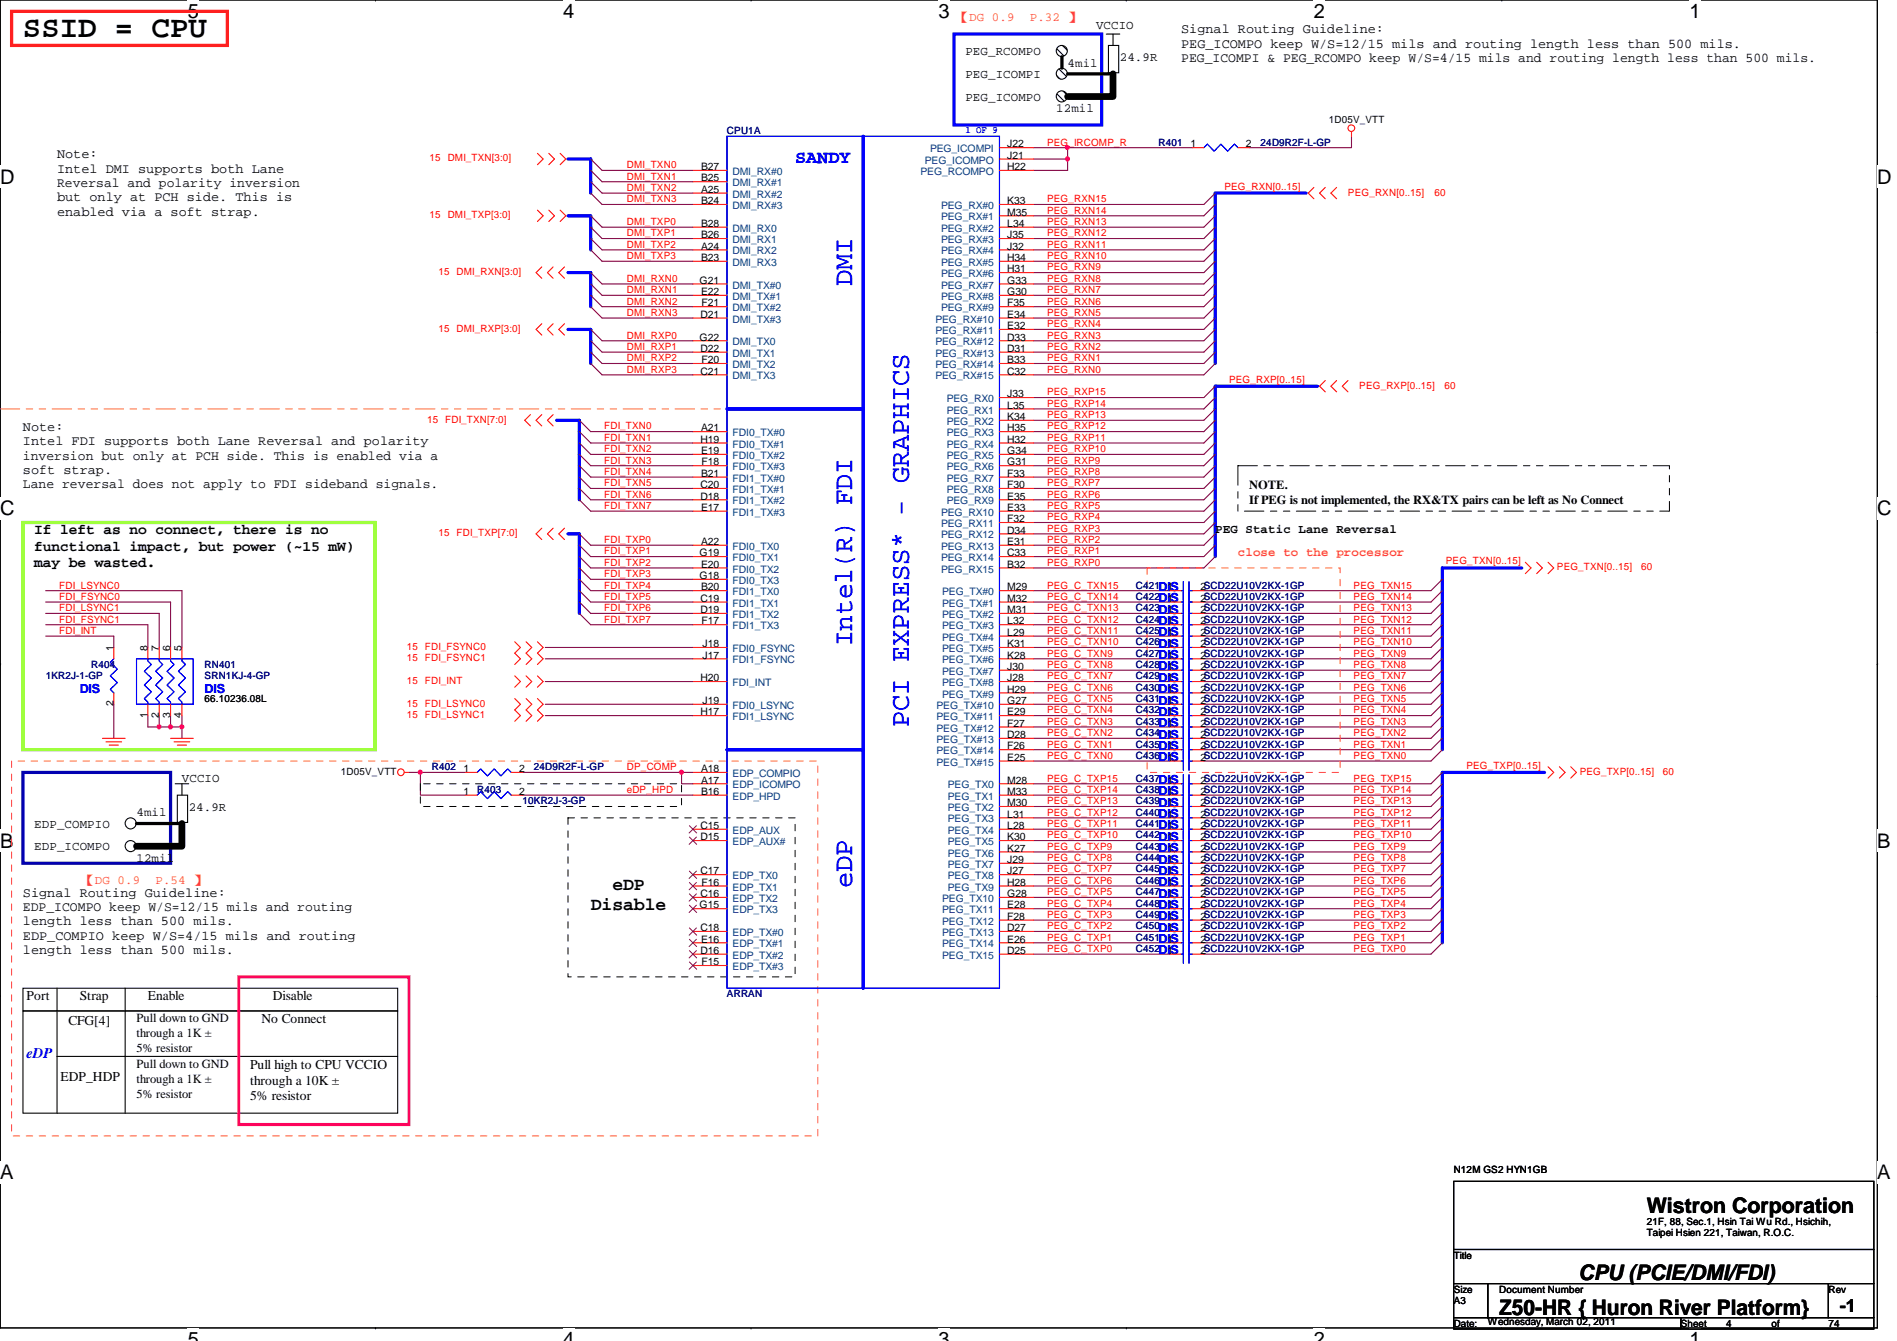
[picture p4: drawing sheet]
<svg xmlns="http://www.w3.org/2000/svg" width="297mm" height="210mm" viewBox="0 0 297 210" stroke-linecap="round" stroke-linejoin="round" font-family="sans-serif">
<defs><g id="words">
<text font-size="4.8" x="3.6" y="5.8">SSID = CPU</text>
<g font-size="4.2" fill="#00f">
<text x="133.4" y="44.8" transform="rotate(-90 133.4 44.8)">DMI</text>
<text x="133.4" y="101.2" transform="rotate(-90 133.4 101.2)">Intel(R) FDI</text>
<text x="142.3" y="113.8" transform="rotate(-90 142.3 113.8)">PCI EXPRESS* - GRAPHICS</text>
<text x="133.4" y="139" transform="rotate(-90 133.4 139)">eDP</text>
</g>
<g font-size="3.3">
<text x="257.8" y="189.8">Wistron Corporation</text>
<text x="247.2" y="200.4">CPU (PCIE/DMI/FDI)</text>
<text x="234.7" y="205.8">Z50-HR { Huron River Platform}</text>
</g>
<g font-size="3.1">
<text x="29.4" y="2.8">5</text>
<text x="88.2" y="2.8">4</text>
<text x="147" y="2.8">3</text>
<text x="205.7" y="2.8">2</text>
<text x="264.5" y="2.8">1</text>
<text x="0" y="28.7">D</text>
<text x="294" y="28.7">D</text>
<text x="0" y="80.7">C</text>
<text x="294" y="80.7">C</text>
<text x="0" y="132.7">B</text>
<text x="294" y="132.7">B</text>
<text x="0" y="184.6">A</text>
<text x="294" y="184.6">A</text>
<text x="29.4" y="210.7">5</text>
<text x="88.2" y="210.7">4</text>
<text x="147" y="210.7">3</text>
<text x="205.7" y="210.7">2</text>
<text x="264.5" y="210.7">1</text>
</g>
<text font-size="2.8" fill="#00f" x="124.5" y="25.5">SANDY</text>
<g font-size="2.8">
<text x="92.5" y="142.5">Disable</text>
<text x="95.9" y="139.3">eDP</text>
<text x="288.1" y="205.3">-1</text>
</g>
<g font-size="2.3">
<text x="5.4" y="83.7">If left as no connect, there is no</text>
<text x="5.4" y="86.2">functional impact, but power (~15 mW)</text>
<text x="5.4" y="88.7">may be wasted.</text>
</g>
<text font-size="2.3" fill="#00f" x="4.1" y="165.7">eDP</text>
<g font-size="2.1">
<text x="185" y="5.2">Signal Routing Guideline:</text>
<text x="185" y="7.5">PEG_ICOMPO keep W/S=12/15 mils and routing length less than 500 mils.</text>
<text x="185" y="9.7">PEG_ICOMPI &amp; PEG_RCOMPO keep W/S=4/15 mils and routing length less than 500 mils.</text>
<text x="8.9" y="24.8">Note:</text>
<text x="8.9" y="27">Intel DMI supports both Lane</text>
<text x="8.9" y="29.3">Reversal and polarity inversion</text>
<text x="8.9" y="31.5">but only at PCH side. This is</text>
<text x="8.9" y="33.7">enabled via a soft strap.</text>
<text x="3.6" y="71.9">inversion but only at PCH side. This is enabled via a</text>
<text x="3.6" y="67.4">Note:</text>
<text x="3.6" y="69.7">Intel FDI supports both Lane Reversal and polarity</text>
<text x="3.6" y="74.2">soft strap.</text>
<text x="3.6" y="76.4">Lane reversal does not apply to FDI sideband signals.</text>
<text x="3.6" y="140.3">Signal Routing Guideline:</text>
<text x="3.6" y="142.6">EDP_ICOMPO keep W/S=12/15 mils and routing</text>
<text x="3.6" y="144.8">length less than 500 mils.</text>
<text x="3.6" y="147.1">EDP_COMPIO keep W/S=4/15 mils and routing</text>
<text x="3.6" y="149.3">length less than 500 mils.</text>
<text x="4.1" y="156.6">Port</text>
<text x="10.7" y="160.5">CFG[4]</text>
<text x="12.5" y="156.6">Strap</text>
<text x="23.2" y="156.6">Enable</text>
<text x="40.9" y="160.1">No Connect</text>
<text x="42.7" y="156.6">Disable</text>
<text x="39.2" y="167.3">Pull high to CPU VCCIO</text>
<text x="9.5" y="169.2">EDP_HDP</text>
<text x="39.2" y="169.8">through a 10K ±</text>
<text x="39.2" y="172.3">5% resistor</text>
</g>
<g font-size="1.9" fill="#ff8000">
<text x="149.4" y="3.3">【DG 0.9</text>
<text x="161.2" y="3.3">P.32 】</text>
<text x="193.8" y="87">close to the processor</text>
<text x="12.5" y="138.4">【DG 0.9</text>
<text x="24.3" y="138.4">P.54 】</text>
</g>
<g font-size="1.9">
<text x="171.6" y="4.5">VCCIO</text>
<text x="151.2" y="8.6">PEG_RCOMPO</text>
<text x="167.2" y="10.4">4mil</text>
<text x="175.3" y="9.5">24.9R</text>
<text x="151.2" y="12.2">PEG_ICOMPI</text>
<text x="151.2" y="15.7">PEG_ICOMPO</text>
<text x="165.4" y="17.5">12mil</text>
<text x="195.6" y="76.5">NOTE.</text>
<text x="190.3" y="83.4">PEG Static Lane Reversal</text>
<text x="195.6" y="78.8">If PEG is not implemented, the RX&amp;TX pairs can be left as No Connect</text>
<text x="28.5" y="122.4">VCCIO</text>
<text x="5.4" y="129.5">EDP_COMPIO</text>
<text x="21.4" y="127.8">4mil</text>
<text x="29.5" y="126.9">24.9R</text>
<text x="5.4" y="133.1">EDP_ICOMPO</text>
<text x="21.4" y="134.9">12mil</text>
<text x="21.4" y="160">Pull down to GND</text>
<text x="21.4" y="162.3">through a 1K ±</text>
<text x="21.4" y="164.7">5% resistor</text>
<text x="21.4" y="167.1">Pull down to GND</text>
<text x="21.4" y="169.5">through a 1K ±</text>
<text x="21.4" y="171.8">5% resistor</text>
</g>
<g font-size="1.9" fill="#00f">
<text x="181.4" y="92.5">DIS</text>
<text x="181.4" y="94.3">DIS</text>
<text x="181.4" y="96.1">DIS</text>
<text x="181.4" y="97.8">DIS</text>
<text x="181.4" y="99.6">DIS</text>
<text x="181.4" y="101.4">DIS</text>
<text x="181.4" y="104.9">DIS</text>
<text x="181.4" y="106.7">DIS</text>
<text x="181.4" y="103.2">DIS</text>
<text x="12.5" y="108.5">DIS</text>
<text x="32" y="108.5">DIS</text>
<text x="181.4" y="112.1">DIS</text>
<text x="181.4" y="110.3">DIS</text>
<text x="181.4" y="113.8">DIS</text>
<text x="181.4" y="108.5">DIS</text>
<text x="181.4" y="119.2">DIS</text>
<text x="181.4" y="117.4">DIS</text>
<text x="181.4" y="115.6">DIS</text>
<text x="181.4" y="122.7">DIS</text>
<text x="181.4" y="124.5">DIS</text>
<text x="181.4" y="126.3">DIS</text>
<text x="181.4" y="128.1">DIS</text>
<text x="181.4" y="131.6">DIS</text>
<text x="181.4" y="129.8">DIS</text>
<text x="181.4" y="136.9">DIS</text>
<text x="181.4" y="135.2">DIS</text>
<text x="181.4" y="133.4">DIS</text>
<text x="181.4" y="142.3">DIS</text>
<text x="181.4" y="138.7">DIS</text>
<text x="181.4" y="140.5">DIS</text>
<text x="181.4" y="144.1">DIS</text>
<text x="181.4" y="147.6">DIS</text>
<text x="181.4" y="145.8">DIS</text>
<text x="181.4" y="149.4">DIS</text>
</g>
<g font-size="1.6" fill="#000080">
<text x="113.8" y="21">CPU1A</text>
<text x="181.4" y="22.8">R401</text>
<text x="197.4" y="22.8">24D9R2F-L-GP</text>
<text x="177.8" y="95.7">C423</text>
<text x="177.8" y="92.1">C421</text>
<text x="177.8" y="93.9">C422</text>
<text x="177.8" y="97.5">C424</text>
<text x="177.8" y="99.2">C425</text>
<text x="177.8" y="101">C426</text>
<text x="7.2" y="106.3">1KR2J-1-GP</text>
<text x="14.3" y="104.6">R404</text>
<text x="32" y="104.6">RN401</text>
<text x="32" y="106.3">SRN1KJ-4-GP</text>
<text x="177.8" y="104.6">C428</text>
<text x="177.8" y="106.3">C429</text>
<text x="177.8" y="102.8">C427</text>
<text x="177.8" y="111.7">C432</text>
<text x="177.8" y="109.9">C431</text>
<text x="177.8" y="113.5">C433</text>
<text x="177.8" y="108.1">C430</text>
<text x="177.8" y="118.8">C436</text>
<text x="177.8" y="117">C435</text>
<text x="177.8" y="115.2">C434</text>
<text x="67.6" y="120.6">R402</text>
<text x="74.7" y="124.1">R403</text>
<text x="81.8" y="125.9">10KR2J-3-GP</text>
<text x="83.6" y="120.6">24D9R2F-L-GP</text>
<text x="177.8" y="125.9">C439</text>
<text x="177.8" y="122.3">C437</text>
<text x="177.8" y="124.1">C438</text>
<text x="177.8" y="127.7">C440</text>
<text x="177.8" y="131.2">C442</text>
<text x="177.8" y="129.5">C441</text>
<text x="177.8" y="136.6">C445</text>
<text x="177.8" y="134.8">C444</text>
<text x="177.8" y="133">C443</text>
<text x="177.8" y="143.7">C449</text>
<text x="177.8" y="141.9">C448</text>
<text x="177.8" y="138.3">C446</text>
<text x="177.8" y="140.1">C447</text>
<text x="177.8" y="147.2">C451</text>
<text x="177.8" y="145.5">C450</text>
<text x="177.8" y="149">C452</text>
<text x="113.8" y="156.1">ARRAN</text>
</g>
<g font-size="1.6" fill="#004080">
<text x="145.6" y="23.8">PEG_ICOMPI</text>
<text x="114.7" y="27.4">DMI_RX#0</text>
<text x="114.7" y="29.2">DMI_RX#1</text>
<text x="144.1" y="27.4">PEG_RCOMPO</text>
<text x="144.8" y="25.6">PEG_ICOMPO</text>
<text x="114.7" y="30.9">DMI_RX#2</text>
<text x="114.7" y="32.7">DMI_RX#3</text>
<text x="147.4" y="32.7">PEG_RX#0</text>
<text x="147.4" y="34.5">PEG_RX#1</text>
<text x="114.7" y="36.3">DMI_RX0</text>
<text x="114.7" y="38.1">DMI_RX1</text>
<text x="114.7" y="39.8">DMI_RX2</text>
<text x="114.7" y="41.6">DMI_RX3</text>
<text x="147.4" y="36.3">PEG_RX#2</text>
<text x="147.4" y="38.1">PEG_RX#3</text>
<text x="147.4" y="39.8">PEG_RX#4</text>
<text x="147.4" y="41.6">PEG_RX#5</text>
<text x="114.7" y="45.2">DMI_TX#0</text>
<text x="114.7" y="46.9">DMI_TX#1</text>
<text x="147.4" y="43.4">PEG_RX#6</text>
<text x="147.4" y="45.2">PEG_RX#7</text>
<text x="147.4" y="46.9">PEG_RX#8</text>
<text x="114.7" y="48.7">DMI_TX#2</text>
<text x="114.7" y="50.5">DMI_TX#3</text>
<text x="146.5" y="50.5">PEG_RX#10</text>
<text x="146.5" y="52.3">PEG_RX#11</text>
<text x="147.4" y="48.7">PEG_RX#9</text>
<text x="114.7" y="54.1">DMI_TX0</text>
<text x="114.7" y="55.8">DMI_TX1</text>
<text x="114.7" y="59.4">DMI_TX3</text>
<text x="114.7" y="57.6">DMI_TX2</text>
<text x="146.5" y="54.1">PEG_RX#12</text>
<text x="146.5" y="55.8">PEG_RX#13</text>
<text x="146.5" y="57.6">PEG_RX#14</text>
<text x="146.5" y="59.4">PEG_RX#15</text>
<text x="148.2" y="62.9">PEG_RX0</text>
<text x="148.2" y="64.7">PEG_RX1</text>
<text x="114.7" y="68.3">FDI0_TX#0</text>
<text x="114.7" y="70.1">FDI0_TX#1</text>
<text x="114.7" y="71.8">FDI0_TX#2</text>
<text x="148.2" y="66.5">PEG_RX2</text>
<text x="148.2" y="68.3">PEG_RX3</text>
<text x="148.2" y="70.1">PEG_RX4</text>
<text x="148.2" y="71.8">PEG_RX5</text>
<text x="114.7" y="73.6">FDI0_TX#3</text>
<text x="114.7" y="75.4">FDI1_TX#0</text>
<text x="114.7" y="77.2">FDI1_TX#1</text>
<text x="148.2" y="73.6">PEG_RX6</text>
<text x="148.2" y="75.4">PEG_RX7</text>
<text x="148.2" y="77.2">PEG_RX8</text>
<text x="114.7" y="79">FDI1_TX#2</text>
<text x="114.7" y="80.7">FDI1_TX#3</text>
<text x="147.4" y="80.7">PEG_RX10</text>
<text x="147.4" y="82.5">PEG_RX11</text>
<text x="148.2" y="79">PEG_RX9</text>
<text x="114.7" y="86.1">FDI0_TX0</text>
<text x="114.7" y="87.8">FDI0_TX1</text>
<text x="114.7" y="89.6">FDI0_TX2</text>
<text x="147.4" y="84.3">PEG_RX12</text>
<text x="147.4" y="86.1">PEG_RX13</text>
<text x="147.4" y="87.8">PEG_RX14</text>
<text x="147.4" y="89.6">PEG_RX15</text>
<text x="114.7" y="91.4">FDI0_TX3</text>
<text x="114.7" y="93.2">FDI1_TX0</text>
<text x="114.7" y="95">FDI1_TX1</text>
<text x="147.5" y="93.2">PEG_TX#0</text>
<text x="147.5" y="95">PEG_TX#1</text>
<text x="114.7" y="96.7">FDI1_TX2</text>
<text x="114.7" y="98.5">FDI1_TX3</text>
<text x="147.5" y="96.7">PEG_TX#2</text>
<text x="147.5" y="98.5">PEG_TX#3</text>
<text x="147.5" y="100.3">PEG_TX#4</text>
<text x="114.7" y="102.1">FDI0_FSYNC</text>
<text x="114.7" y="103.8">FDI1_FSYNC</text>
<text x="114.7" y="107.4">FDI_INT</text>
<text x="147.5" y="102.1">PEG_TX#5</text>
<text x="147.5" y="103.8">PEG_TX#6</text>
<text x="147.5" y="105.6">PEG_TX#7</text>
<text x="147.5" y="107.4">PEG_TX#8</text>
<text x="114.7" y="111">FDI0_LSYNC</text>
<text x="114.7" y="112.7">FDI1_LSYNC</text>
<text x="146.6" y="111">PEG_TX#10</text>
<text x="146.6" y="112.7">PEG_TX#11</text>
<text x="147.5" y="109.2">PEG_TX#9</text>
<text x="146.6" y="114.5">PEG_TX#12</text>
<text x="146.6" y="116.3">PEG_TX#13</text>
<text x="146.6" y="118.1">PEG_TX#14</text>
<text x="146.6" y="119.8">PEG_TX#15</text>
<text x="114.7" y="121.6">EDP_COMPIO</text>
<text x="114.7" y="125.2">EDP_HPD</text>
<text x="114.7" y="123.4">EDP_ICOMPO</text>
<text x="148.4" y="123.4">PEG_TX0</text>
<text x="148.4" y="125.2">PEG_TX1</text>
<text x="114.7" y="130.5">EDP_AUX</text>
<text x="148.4" y="127">PEG_TX2</text>
<text x="148.4" y="128.7">PEG_TX3</text>
<text x="148.4" y="130.5">PEG_TX4</text>
<text x="114.7" y="132.3">EDP_AUX#</text>
<text x="114.7" y="137.6">EDP_TX0</text>
<text x="148.4" y="132.3">PEG_TX5</text>
<text x="148.4" y="134.1">PEG_TX6</text>
<text x="148.4" y="135.8">PEG_TX7</text>
<text x="148.4" y="137.6">PEG_TX8</text>
<text x="114.7" y="139.4">EDP_TX1</text>
<text x="114.7" y="141.2">EDP_TX2</text>
<text x="114.7" y="143">EDP_TX3</text>
<text x="147.5" y="141.2">PEG_TX10</text>
<text x="147.5" y="143">PEG_TX11</text>
<text x="148.4" y="139.4">PEG_TX9</text>
<text x="114.7" y="146.5">EDP_TX#0</text>
<text x="114.7" y="148.3">EDP_TX#1</text>
<text x="147.5" y="144.7">PEG_TX12</text>
<text x="147.5" y="146.5">PEG_TX13</text>
<text x="147.5" y="148.3">PEG_TX14</text>
<text x="114.7" y="150.1">EDP_TX#2</text>
<text x="114.7" y="151.8">EDP_TX#3</text>
<text x="147.5" y="150.1">PEG_TX15</text>
</g>
<text font-size="1.6" fill="#00f" x="151.2" y="20.8">1 OF 9</text>
<g font-size="1.6">
<text x="157.7" y="23.1">J22</text>
<text x="186.4" y="23.1">1</text>
<text x="195.1" y="23.1">2</text>
<text x="208.1" y="19.2">1D05V_VTT</text>
<text x="109.8" y="26.6">B27</text>
<text x="109.8" y="28.4">B25</text>
<text x="157.7" y="26.6">H22</text>
<text x="157.7" y="24.8">J21</text>
<text x="109.8" y="30.2">A25</text>
<text x="109.8" y="32">B24</text>
<text x="109.8" y="35.5">B28</text>
<text x="157.7" y="32">K33</text>
<text x="157.7" y="33.7">M35</text>
<text x="157.7" y="35.5">L34</text>
<text x="109.8" y="37.3">B26</text>
<text x="109.8" y="39.1">A24</text>
<text x="109.8" y="40.9">B23</text>
<text x="157.7" y="37.3">J35</text>
<text x="157.7" y="39.1">J32</text>
<text x="157.7" y="40.9">H34</text>
<text x="109.6" y="44.4">G21</text>
<text x="109.8" y="46.2">E22</text>
<text x="109.9" y="48">F21</text>
<text x="157.7" y="42.6">H31</text>
<text x="157.7" y="44.4">G33</text>
<text x="157.7" y="46.2">G30</text>
<text x="157.7" y="48">F35</text>
<text x="109.6" y="53.3">G22</text>
<text x="109.7" y="49.7">D21</text>
<text x="157.7" y="49.7">E34</text>
<text x="157.7" y="51.5">E32</text>
<text x="157.7" y="53.3">D33</text>
<text x="109.7" y="55.1">D22</text>
<text x="109.7" y="58.6">C21</text>
<text x="109.9" y="56.9">F20</text>
<text x="157.7" y="55.1">D31</text>
<text x="157.7" y="56.9">B33</text>
<text x="157.7" y="58.6">C32</text>
<text x="157.7" y="62.2">J33</text>
<text x="157.7" y="64">L35</text>
<text x="157.7" y="65.7">K34</text>
<text x="109.7" y="69.3">H19</text>
<text x="109.8" y="67.5">A21</text>
<text x="109.8" y="71.1">E19</text>
<text x="157.7" y="67.5">H35</text>
<text x="157.7" y="69.3">H32</text>
<text x="157.7" y="71.1">G34</text>
<text x="109.7" y="76.4">C20</text>
<text x="109.8" y="74.6">B21</text>
<text x="109.9" y="72.9">F18</text>
<text x="157.7" y="72.9">G31</text>
<text x="157.7" y="74.6">F33</text>
<text x="157.7" y="76.4">F30</text>
<text x="109.7" y="78.2">D18</text>
<text x="109.8" y="80">E17</text>
<text x="157.7" y="80">E33</text>
<text x="157.7" y="81.7">F32</text>
<text x="157.7" y="83.5">D34</text>
<text x="157.7" y="78.2">E35</text>
<text x="109.6" y="87.1">G19</text>
<text x="109.8" y="85.3">A22</text>
<text x="109.8" y="88.9">E20</text>
<text x="157.7" y="85.3">E31</text>
<text x="157.7" y="87.1">C33</text>
<text x="157.7" y="88.9">B32</text>
<text x="109.6" y="90.6">G18</text>
<text x="109.7" y="94.2">C19</text>
<text x="109.7" y="96">D19</text>
<text x="109.8" y="92.4">B20</text>
<text x="157.7" y="92.4">M29</text>
<text x="157.7" y="94.2">M32</text>
<text x="157.7" y="96">M31</text>
<text x="182.8" y="96">1</text>
<text x="182.8" y="92.4">1</text>
<text x="182.8" y="94.2">1</text>
<text x="188" y="96">2SCD22U10V2KX-1GP</text>
<text x="188" y="92.4">2SCD22U10V2KX-1GP</text>
<text x="188" y="94.2">2SCD22U10V2KX-1GP</text>
<text x="17.8" y="101.9" transform="rotate(-90 17.8 101.9)">1</text>
<text x="23.1" y="101.9" transform="rotate(-90 23.1 101.9)">8</text>
<text x="24.9" y="101.9" transform="rotate(-90 24.9 101.9)">7</text>
<text x="26.7" y="101.9" transform="rotate(-90 26.7 101.9)">6</text>
<text x="28.4" y="101.9" transform="rotate(-90 28.4 101.9)">5</text>
<text x="109.9" y="97.7">F17</text>
<text x="110" y="101.3">J18</text>
<text x="157.7" y="97.7">L32</text>
<text x="157.7" y="99.5">L29</text>
<text x="157.7" y="101.3">K31</text>
<text x="182.8" y="97.7">1</text>
<text x="182.8" y="99.5">1</text>
<text x="182.8" y="101.3">1</text>
<text x="188" y="97.7">2SCD22U10V2KX-1GP</text>
<text x="188" y="99.5">2SCD22U10V2KX-1GP</text>
<text x="188" y="101.3">2SCD22U10V2KX-1GP</text>
<text x="109.7" y="106.6">H20</text>
<text x="110" y="103.1">J17</text>
<text x="157.7" y="103.1">K28</text>
<text x="157.7" y="104.9">J30</text>
<text x="157.7" y="106.6">J28</text>
<text x="182.8" y="104.9">1</text>
<text x="182.8" y="106.6">1</text>
<text x="182.8" y="103.1">1</text>
<text x="188" y="104.9">2SCD22U10V2KX-1GP</text>
<text x="188" y="106.6">2SCD22U10V2KX-1GP</text>
<text x="188" y="103.1">2SCD22U10V2KX-1GP</text>
<text x="17.8" y="110.6" transform="rotate(-90 17.8 110.6)">2</text>
<text x="23.1" y="112.4" transform="rotate(-90 23.1 112.4)">1</text>
<text x="24.9" y="112.4" transform="rotate(-90 24.9 112.4)">2</text>
<text x="26.7" y="112.4" transform="rotate(-90 26.7 112.4)">3</text>
<text x="28.4" y="112.4" transform="rotate(-90 28.4 112.4)">4</text>
<text x="32" y="109.9">66.10236.08L</text>
<text x="109.7" y="112">H17</text>
<text x="110" y="110.2">J19</text>
<text x="157.7" y="110.2">G27</text>
<text x="157.7" y="112">E29</text>
<text x="157.7" y="113.7">F27</text>
<text x="157.7" y="108.4">H29</text>
<text x="182.8" y="112">1</text>
<text x="182.8" y="110.2">1</text>
<text x="182.8" y="113.7">1</text>
<text x="182.8" y="108.4">1</text>
<text x="188" y="112">2SCD22U10V2KX-1GP</text>
<text x="188" y="110.2">2SCD22U10V2KX-1GP</text>
<text x="188" y="113.7">2SCD22U10V2KX-1GP</text>
<text x="188" y="108.4">2SCD22U10V2KX-1GP</text>
<text x="157.7" y="115.5">D28</text>
<text x="157.7" y="117.3">F26</text>
<text x="157.7" y="119.1">E25</text>
<text x="182.8" y="119.1">1</text>
<text x="182.8" y="117.3">1</text>
<text x="182.8" y="115.5">1</text>
<text x="188" y="119.1">2SCD22U10V2KX-1GP</text>
<text x="188" y="117.3">2SCD22U10V2KX-1GP</text>
<text x="188" y="115.5">2SCD22U10V2KX-1GP</text>
<text x="53.4" y="121.3">1D05V_VTT</text>
<text x="72.6" y="124.4">1</text>
<text x="72.6" y="120.9">1</text>
<text x="81.3" y="124.4">2</text>
<text x="81.3" y="120.9">2</text>
<text x="109.8" y="120.9">A18</text>
<text x="109.8" y="124.4">B16</text>
<text x="109.8" y="122.6">A17</text>
<text x="157.7" y="122.6">M28</text>
<text x="157.7" y="124.4">M33</text>
<text x="182.8" y="122.6">1</text>
<text x="182.8" y="124.4">1</text>
<text x="188" y="122.6">2SCD22U10V2KX-1GP</text>
<text x="188" y="124.4">2SCD22U10V2KX-1GP</text>
<text x="109.7" y="129.8">C15</text>
<text x="109.7" y="131.5">D15</text>
<text x="157.7" y="126.2">M30</text>
<text x="157.7" y="128">L31</text>
<text x="157.7" y="129.8">L28</text>
<text x="157.7" y="131.5">K30</text>
<text x="182.8" y="126.2">1</text>
<text x="182.8" y="128">1</text>
<text x="182.8" y="131.5">1</text>
<text x="182.8" y="129.8">1</text>
<text x="188" y="126.2">2SCD22U10V2KX-1GP</text>
<text x="188" y="128">2SCD22U10V2KX-1GP</text>
<text x="188" y="131.5">2SCD22U10V2KX-1GP</text>
<text x="188" y="129.8">2SCD22U10V2KX-1GP</text>
<text x="109.7" y="136.9">C17</text>
<text x="157.7" y="133.3">K27</text>
<text x="157.7" y="135.1">J29</text>
<text x="157.7" y="136.9">J27</text>
<text x="182.8" y="136.9">1</text>
<text x="182.8" y="135.1">1</text>
<text x="182.8" y="133.3">1</text>
<text x="188" y="136.9">2SCD22U10V2KX-1GP</text>
<text x="188" y="135.1">2SCD22U10V2KX-1GP</text>
<text x="188" y="133.3">2SCD22U10V2KX-1GP</text>
<text x="109.6" y="142.2">G15</text>
<text x="109.7" y="140.4">C16</text>
<text x="109.9" y="138.6">F16</text>
<text x="157.7" y="138.6">H28</text>
<text x="157.7" y="140.4">G28</text>
<text x="157.7" y="142.2">E28</text>
<text x="157.7" y="144">F28</text>
<text x="182.8" y="144">1</text>
<text x="182.8" y="142.2">1</text>
<text x="182.8" y="138.6">1</text>
<text x="182.8" y="140.4">1</text>
<text x="188" y="144">2SCD22U10V2KX-1GP</text>
<text x="188" y="142.2">2SCD22U10V2KX-1GP</text>
<text x="188" y="138.6">2SCD22U10V2KX-1GP</text>
<text x="188" y="140.4">2SCD22U10V2KX-1GP</text>
<text x="109.7" y="145.8">C18</text>
<text x="109.7" y="149.3">D16</text>
<text x="109.8" y="147.5">E16</text>
<text x="157.7" y="145.8">D27</text>
<text x="157.7" y="147.5">E26</text>
<text x="157.7" y="149.3">D25</text>
<text x="182.8" y="147.5">1</text>
<text x="182.8" y="145.8">1</text>
<text x="182.8" y="149.3">1</text>
<text x="188" y="147.5">2SCD22U10V2KX-1GP</text>
<text x="188" y="145.8">2SCD22U10V2KX-1GP</text>
<text x="188" y="149.3">2SCD22U10V2KX-1GP</text>
<text x="109.9" y="151.1">F15</text>
<text x="227.6" y="183.7">N12M GS2 HYN1GB</text>
<text x="257.8" y="191.7">21F, 88, Sec.1, Hsin Tai Wu Rd., Hsichih,</text>
<text x="227.6" y="197">Title</text>
<text x="257.8" y="193.5">Taipei Hsien 221, Taiwan, R.O.C.</text>
<text x="227.6" y="202.4">Size</text>
<text x="234.7" y="202.4">Document Number</text>
<text x="286.3" y="202.4">Rev</text>
<text x="227.6" y="207.7">Date:</text>
<text x="227.6" y="204.1">A3</text>
<text x="233" y="207.3">Wednesday, March 02, 2011</text>
<text x="263.2" y="207.7">Sheet</text>
<text x="270.3" y="207.7">4</text>
<text x="277.4" y="207.7">of</text>
<text x="286.3" y="207.7">74</text>
</g>
<g font-size="1.6" fill="#f00">
<text x="164" y="22.8">PEG_IRCOMP_R</text>
<text x="67.3" y="25.3">15 DMI_TXN[3:0]</text>
<text x="98.2" y="26.3">DMI_TXN0</text>
<text x="98.2" y="28.1">DMI_TXN1</text>
<text x="98.2" y="29.9">DMI_TXN2</text>
<text x="191.7" y="29.7">PEG_RXN[0..15]</text>
<text x="67.3" y="34.2">15 DMI_TXP[3:0]</text>
<text x="98.2" y="31.7">DMI_TXN3</text>
<text x="98.2" y="35.2">DMI_TXP0</text>
<text x="164" y="31.7">PEG_RXN15</text>
<text x="164" y="33.4">PEG_RXN14</text>
<text x="164" y="35.2">PEG_RXN13</text>
<text x="211.1" y="30.6">PEG_RXN[0..15]</text>
<text x="224.6" y="30.6">60</text>
<text x="98.2" y="37">DMI_TXP1</text>
<text x="98.2" y="38.8">DMI_TXP2</text>
<text x="98.2" y="40.6">DMI_TXP3</text>
<text x="164" y="37">PEG_RXN12</text>
<text x="164" y="38.8">PEG_RXN11</text>
<text x="164" y="40.6">PEG_RXN10</text>
<text x="68.7" y="43.1">15 DMI_RXN[3:0]</text>
<text x="98.2" y="44.1">DMI_RXN0</text>
<text x="98.2" y="45.9">DMI_RXN1</text>
<text x="98.2" y="47.7">DMI_RXN2</text>
<text x="164" y="42.3">PEG_RXN9</text>
<text x="164" y="44.1">PEG_RXN8</text>
<text x="164" y="45.9">PEG_RXN7</text>
<text x="164" y="47.7">PEG_RXN6</text>
<text x="68.7" y="51.9">15 DMI_RXP[3:0]</text>
<text x="98.2" y="49.4">DMI_RXN3</text>
<text x="98.2" y="53">DMI_RXP0</text>
<text x="164" y="49.4">PEG_RXN5</text>
<text x="164" y="51.2">PEG_RXN4</text>
<text x="164" y="53">PEG_RXN3</text>
<text x="98.2" y="54.8">DMI_RXP1</text>
<text x="98.2" y="56.6">DMI_RXP2</text>
<text x="98.2" y="58.3">DMI_RXP3</text>
<text x="164" y="54.8">PEG_RXN2</text>
<text x="164" y="56.6">PEG_RXN1</text>
<text x="164" y="58.3">PEG_RXN0</text>
<text x="192.4" y="59.9">PEG_RXP[0..15]</text>
<text x="164" y="61.9">PEG_RXP15</text>
<text x="164" y="63.7">PEG_RXP14</text>
<text x="164" y="65.4">PEG_RXP13</text>
<text x="212.8" y="60.8">PEG_RXP[0..15]</text>
<text x="226.2" y="60.8">60</text>
<text x="66.9" y="66.2">15 FDI_TXN[7:0]</text>
<text x="94.6" y="67.2">FDI_TXN0</text>
<text x="94.6" y="69">FDI_TXN1</text>
<text x="94.6" y="70.8">FDI_TXN2</text>
<text x="164" y="67.2">PEG_RXP12</text>
<text x="164" y="69">PEG_RXP11</text>
<text x="164" y="70.8">PEG_RXP10</text>
<text x="94.6" y="72.6">FDI_TXN3</text>
<text x="94.6" y="74.3">FDI_TXN4</text>
<text x="94.6" y="76.1">FDI_TXN5</text>
<text x="94.6" y="77.9">FDI_TXN6</text>
<text x="164" y="72.6">PEG_RXP9</text>
<text x="164" y="74.3">PEG_RXP8</text>
<text x="164" y="76.1">PEG_RXP7</text>
<text x="164" y="77.9">PEG_RXP6</text>
<text x="68.7" y="83.9">15 FDI_TXP[7:0]</text>
<text x="94.6" y="79.7">FDI_TXN7</text>
<text x="164" y="79.7">PEG_RXP5</text>
<text x="164" y="81.4">PEG_RXP4</text>
<text x="164" y="83.2">PEG_RXP3</text>
<text x="94.6" y="85">FDI_TXP0</text>
<text x="94.6" y="86.8">FDI_TXP1</text>
<text x="94.6" y="88.6">FDI_TXP2</text>
<text x="164" y="85">PEG_RXP2</text>
<text x="164" y="86.8">PEG_RXP1</text>
<text x="164" y="88.6">PEG_RXP0</text>
<text x="226.4" y="88.3">PEG_TXN[0..15]</text>
<text x="243.8" y="89.3">PEG_TXN[0..15]</text>
<text x="257" y="89.3">60</text>
<text x="9.3" y="95.7">FDI_LSYNC1</text>
<text x="9.3" y="93.9">FDI_FSYNC0</text>
<text x="9.3" y="92.1">FDI_LSYNC0</text>
<text x="94.6" y="92.1">FDI_TXP4</text>
<text x="94.6" y="93.9">FDI_TXP5</text>
<text x="94.6" y="95.7">FDI_TXP6</text>
<text x="94.6" y="90.3">FDI_TXP3</text>
<text x="164" y="92.1">PEG_C_TXN15</text>
<text x="164" y="93.9">PEG_C_TXN14</text>
<text x="164" y="95.7">PEG_C_TXN13</text>
<text x="212" y="95.7">PEG_TXN13</text>
<text x="212" y="93.9">PEG_TXN14</text>
<text x="212" y="92.1">PEG_TXN15</text>
<text x="9.3" y="97.5">FDI_FSYNC1</text>
<text x="9.3" y="99.2">FDI_INT</text>
<text x="63.7" y="101.7">15 FDI_FSYNC0</text>
<text x="94.6" y="97.5">FDI_TXP7</text>
<text x="164" y="101">PEG_C_TXN10</text>
<text x="164" y="97.5">PEG_C_TXN12</text>
<text x="164" y="99.2">PEG_C_TXN11</text>
<text x="212" y="101">PEG_TXN10</text>
<text x="212" y="99.2">PEG_TXN11</text>
<text x="212" y="97.5">PEG_TXN12</text>
<text x="63.7" y="107.1">15 FDI_INT</text>
<text x="63.7" y="103.5">15 FDI_FSYNC1</text>
<text x="164" y="106.3">PEG_C_TXN7</text>
<text x="164" y="102.8">PEG_C_TXN9</text>
<text x="164" y="104.6">PEG_C_TXN8</text>
<text x="212" y="106.3">PEG_TXN7</text>
<text x="212" y="104.6">PEG_TXN8</text>
<text x="212" y="102.8">PEG_TXN9</text>
<text x="63.7" y="110.6">15 FDI_LSYNC0</text>
<text x="63.7" y="112.4">15 FDI_LSYNC1</text>
<text x="164" y="113.5">PEG_C_TXN3</text>
<text x="164" y="109.9">PEG_C_TXN5</text>
<text x="164" y="111.7">PEG_C_TXN4</text>
<text x="164" y="108.1">PEG_C_TXN6</text>
<text x="212" y="113.5">PEG_TXN3</text>
<text x="212" y="111.7">PEG_TXN4</text>
<text x="212" y="109.9">PEG_TXN5</text>
<text x="212" y="108.1">PEG_TXN6</text>
<text x="164" y="118.8">PEG_C_TXN0</text>
<text x="164" y="115.2">PEG_C_TXN2</text>
<text x="164" y="117">PEG_C_TXN1</text>
<text x="212" y="118.8">PEG_TXN0</text>
<text x="212" y="117">PEG_TXN1</text>
<text x="212" y="115.2">PEG_TXN2</text>
<text x="98.2" y="120.6">DP_COMP</text>
<text x="98.2" y="124.1">eDP_HPD</text>
<text x="164" y="122.3">PEG_C_TXP15</text>
<text x="164" y="124.1">PEG_C_TXP14</text>
<text x="164" y="125.9">PEG_C_TXP13</text>
<text x="212" y="122.3">PEG_TXP15</text>
<text x="212" y="124.1">PEG_TXP14</text>
<text x="212" y="125.9">PEG_TXP13</text>
<text x="229.6" y="120.4">PEG_TXP[0..15]</text>
<text x="247.4" y="121.3">PEG_TXP[0..15]</text>
<text x="260.3" y="121.3">60</text>
<text x="164" y="131.2">PEG_C_TXP10</text>
<text x="164" y="127.7">PEG_C_TXP12</text>
<text x="164" y="129.5">PEG_C_TXP11</text>
<text x="212" y="127.7">PEG_TXP12</text>
<text x="212" y="129.5">PEG_TXP11</text>
<text x="212" y="131.2">PEG_TXP10</text>
<text x="164" y="136.6">PEG_C_TXP7</text>
<text x="164" y="133">PEG_C_TXP9</text>
<text x="164" y="134.8">PEG_C_TXP8</text>
<text x="212" y="133">PEG_TXP9</text>
<text x="212" y="134.8">PEG_TXP8</text>
<text x="212" y="136.6">PEG_TXP7</text>
<text x="164" y="143.7">PEG_C_TXP3</text>
<text x="164" y="140.1">PEG_C_TXP5</text>
<text x="164" y="141.9">PEG_C_TXP4</text>
<text x="164" y="138.3">PEG_C_TXP6</text>
<text x="212" y="138.3">PEG_TXP6</text>
<text x="212" y="140.1">PEG_TXP5</text>
<text x="212" y="141.9">PEG_TXP4</text>
<text x="212" y="143.7">PEG_TXP3</text>
<text x="164" y="149">PEG_C_TXP0</text>
<text x="164" y="145.5">PEG_C_TXP2</text>
<text x="164" y="147.2">PEG_C_TXP1</text>
<text x="212" y="145.5">PEG_TXP2</text>
<text x="212" y="147.2">PEG_TXP1</text>
<text x="212" y="149">PEG_TXP0</text>
</g>
</g></defs>
<path d="M0 0h294v207.9h-294z" fill="none" stroke="#000" stroke-width=".17"/>
<g fill="#fff">
<path d="M29.4 0h1.8v3.5h-1.8z"/>
<path d="M29.4 207.9h1.8v2h-1.8z"/>
</g>
<path d="M58.8 0h.1M58.8 207.9h.1" fill="none" stroke="#000" stroke-width=".17"/>
<g fill="#fff">
<path d="M88.2 0h1.7v3.5h-1.7z"/>
<path d="M88.2 207.9h1.7v2h-1.7z"/>
</g>
<path d="M117.6 0h.1M117.6 207.9h.1" fill="none" stroke="#000" stroke-width=".17"/>
<g fill="#fff">
<path d="M147 0h1.7v3.5h-1.7z"/>
<path d="M147 207.9h1.7v2h-1.7z"/>
</g>
<path d="M176.4 0h.1M176.4 207.9h.1" fill="none" stroke="#000" stroke-width=".17"/>
<g fill="#fff">
<path d="M205.7 0h1.8v3.5h-1.8z"/>
<path d="M205.7 207.9h1.8v2h-1.8z"/>
</g>
<path d="M235.2 0h.1M235.2 207.9h.1" fill="none" stroke="#000" stroke-width=".17"/>
<g fill="#fff">
<path d="M264.5 0h1.8v3.5h-1.8z"/>
<path d="M264.5 207.9h1.8v2h-1.8z"/>
<path d="M0 26h2.3v3.4h-2.3z"/>
<path d="M294 26h2.2v3.4h-2.2z"/>
<path d="M0 77.9h2.3v3.5h-2.3z"/>
<path d="M294 77.9h2.2v3.5h-2.2z"/>
</g>
<path d="M0 51.9h.1M294 51.9h.1" fill="none" stroke="#000" stroke-width=".17"/>
<g fill="#fff">
<path d="M0 129.9h2.1v3.4h-2.1z"/>
<path d="M294 129.9h2v3.4h-2z"/>
</g>
<path d="M0 103.9h.1M294 103.9h.1" fill="none" stroke="#000" stroke-width=".17"/>
<path d="M0 103.9h.1M294 103.9h.1" fill="none" stroke="#000" stroke-width=".16"/>
<g fill="#fff">
<path d="M0 181.8h2.1v3.5h-2.1z"/>
<path d="M294 181.8h2v3.5h-2z"/>
</g>
<path d="M0 155.9h.1M294 155.9h.1" fill="none" stroke="#000" stroke-width=".17"/>
<path d="M225.8 88.9h12.5M225.8 120.9h16" fill="none" stroke="#00f" stroke-width=".51"/>
<g fill="none" stroke="#800040" stroke-width=".17">
<path d="M161.8 23.1h5.4M167.2 24.9v1.8M161.8 92.5h21.4M161.8 97.8h21.4M161.8 94.2h21.4M161.8 99.6h21.4M161.8 96h21.4M161.8 113.8h21.4M161.8 101.3h21.4M161.8 110.2h21.4M161.8 119.1h21.4M161.8 106.7h21.4"/>
<path d="M161.8 115.6h21.4M161.8 103.1h21.4M161.8 112h21.4M161.8 108.5h21.4M161.8 117.3h21.4M161.8 104.9h21.4"/>
</g>
<circle cx="167.1" cy="24.9" r=".32" fill="#f0f"/>
<circle cx="167.1" cy="24.9" r=".32" fill="none" stroke="#f0f" stroke-width=".17"/>
<g fill="none" stroke="#800040" stroke-width=".17">
<path d="M161.8 24.9h5.4M161.8 26.7h5.4M161.8 32h26.7M161.8 33.8h26.7M161.8 35.6h26.7M161.8 37.3h26.7M161.8 39.1h26.7M167.2 23.1h19.5M161.8 49.8h26.7M161.8 51.6h26.7M161.8 53.3h26.7M161.8 55.1h26.7"/>
<path d="M161.8 56.9h26.7M161.8 58.7h26.7M161.8 40.9h26.7M161.8 42.7h26.7M161.8 44.4h26.7M161.8 46.2h26.7M161.8 48h26.7M161.8 62.2h26.7M161.8 64h26.7M161.8 65.8h26.7M161.8 67.6h26.7M161.8 69.3h26.7"/>
<path d="M161.8 71.1h26.7M161.8 72.9h26.7M161.8 74.7h26.7M161.8 76.5h26.7M161.8 78.2h26.7M161.8 80h26.7M161.8 81.8h26.7M161.8 83.6h26.7M161.8 85.3h26.7M161.8 87.1h26.7M161.8 88.9h26.7"/>
</g>
<path d="M190.3 30.2h14.2M190.3 60.5h16M225.8 115.6v1.7" fill="none" stroke="#00f" stroke-width=".51"/>
<circle cx="167.1" cy="23.1" r=".32" fill="#f0f"/>
<circle cx="167.1" cy="23.1" r=".32" fill="none" stroke="#f0f" stroke-width=".17"/>
<g fill="none" stroke="#800040" stroke-width=".17">
<path d="M167.2 23.1v1.8M211.6 21.3v1.8h-16M188.5 99.6h35.6M188.5 97.8h35.6M188.5 96h35.6M188.5 94.2h35.6M188.5 92.5h35.6M188.5 119.1h35.6M188.5 117.3h35.6M188.5 115.6h35.6M188.5 113.8h35.6M188.5 112h35.6"/>
<path d="M188.5 110.2h35.6M188.5 108.5h35.6M188.5 106.7h35.6M188.5 104.9h35.6M188.5 103.1h35.6M188.5 101.3h35.6M106.7 120.9h1.8M161.8 122.7h21.4M161.8 131.6h21.4M161.8 128h21.4M161.8 136.9h21.4M161.8 124.5h21.4"/>
<path d="M161.8 133.3h21.4M161.8 129.8h21.4M161.8 138.7h21.4M161.8 126.2h21.4M161.8 135.1h21.4M188.5 122.7h35.6M188.5 124.5h35.6M188.5 126.2h35.6M188.5 128h35.6M188.5 129.8h35.6M188.5 131.6h35.6M188.5 133.3h35.6"/>
<path d="M188.5 135.1h35.6M188.5 136.9h35.6M188.5 138.7h35.6M161.8 144h21.4M161.8 140.5h21.4M161.8 149.4h21.4M161.8 145.8h21.4M161.8 142.2h21.4M161.8 147.6h21.4M188.5 140.5h35.6M188.5 142.2h35.6M188.5 144h35.6"/>
<path d="M188.5 145.8h35.6M188.5 147.6h35.6M188.5 149.4h35.6"/>
</g>
<path d="M190.3 55.1v1.8M190.3 85.3v1.8M225.8 145.8v1.8" fill="none" stroke="#00f" stroke-width=".51"/>
<circle cx="106.7" cy="120.9" r=".32" fill="#f0f"/>
<circle cx="106.7" cy="120.9" r=".32" fill="none" stroke="#f0f" stroke-width=".17"/>
<path d="M64 120.9h1.8M65.8 120.9h7.1M65.8 120.9v3.6h7.1M81.8 120.9h24.9v1.8h1.8M81.8 124.5h26.7" fill="none" stroke="#800040" stroke-width=".17"/>
<circle cx="65.8" cy="120.9" r=".32" fill="#f0f"/>
<circle cx="65.8" cy="120.9" r=".32" fill="none" stroke="#f0f" stroke-width=".17"/>
<g fill="none" stroke="#800040" stroke-width=".17">
<path d="M94.3 26.7h14.2M94.3 28.4h14.2M94.3 30.2h14.2M94.3 32h14.2M94.3 35.6h14.2M94.3 37.3h14.2M94.3 39.1h14.2M94.3 40.9h14.2M94.3 44.4h14.2M94.3 46.2h14.2M94.3 48h14.2M94.3 49.8h14.2"/>
<path d="M94.3 53.3h14.2M94.3 55.1h14.2M94.3 56.9h14.2M94.3 58.7h14.2M92.5 67.6h16M92.5 69.3h16M92.5 72.9h16M92.5 74.7h16M92.5 76.5h16M92.5 78.2h16M92.5 71.1h16M92.5 92.5h16"/>
<path d="M92.5 94.2h16M92.5 96h16M92.5 97.8h16M92.5 80h16M92.5 85.3h16M92.5 87.1h16M92.5 88.9h16M92.5 90.7h16M23.2 112v1.8M24.9 112v1.8M85.4 101.3h23.1M85.4 103.1h23.1"/>
<path d="M85.4 106.7h23.1M85.4 110.2h23.1M85.4 112h23.1"/>
</g>
<path d="M88.9 24.9h3.6M88.9 33.8h3.6M92.5 28.4v1.8M92.5 37.3v1.8M88.9 42.7h3.6M88.9 51.6h3.6M92.5 46.2v1.8M92.5 55.1v1.8M87.2 65.8h3.5M90.7 76.5v1.7M88.9 83.6h1.8M90.7 94.2v1.8" fill="none" stroke="#00f" stroke-width=".51"/>
<circle cx="24.9" cy="113.8" r=".32" fill="#f0f"/>
<circle cx="24.9" cy="113.8" r=".32" fill="none" stroke="#f0f" stroke-width=".17"/>
<path d="M17.8 110.2v5.4M26.7 112v1.8h1.8v1.8" fill="none" stroke="#800040" stroke-width=".17"/>
<circle cx="28.5" cy="113.8" r=".32" fill="#f0f"/>
<circle cx="28.5" cy="113.8" r=".32" fill="none" stroke="#f0f" stroke-width=".17"/>
<circle cx="26.7" cy="113.8" r=".32" fill="#f0f"/>
<circle cx="26.7" cy="113.8" r=".32" fill="none" stroke="#f0f" stroke-width=".17"/>
<g fill="none" stroke="#800040" stroke-width=".17">
<path d="M92.5 24.9l1.8 1.8M92.5 26.7l1.8 1.7M92.5 28.4l1.8 1.8M92.5 30.2l1.8 1.8M92.5 33.8l1.8 1.8M92.5 35.6l1.8 1.7M92.5 37.3l1.8 1.8M92.5 39.1l1.8 1.8M190.3 30.2l-1.8 1.8M190.3 32l-1.8 1.8M190.3 33.8l-1.8 1.8M190.3 35.6l-1.8 1.7"/>
<path d="M190.3 37.3l-1.8 1.8M190.3 39.1l-1.8 1.8M92.5 42.7l1.8 1.7M92.5 44.4l1.8 1.8M92.5 46.2l1.8 1.8M92.5 48l1.8 1.8M92.5 51.6l1.8 1.7M92.5 53.3l1.8 1.8M92.5 55.1l1.8 1.8M92.5 56.9l1.8 1.8M190.3 40.9l-1.8 1.8M190.3 42.7l-1.8 1.7"/>
<path d="M190.3 44.4l-1.8 1.8M190.3 46.2l-1.8 1.8M190.3 56.9l-1.8 1.8M190.3 55.1l-1.8 1.8M190.3 53.3l-1.8 1.8M190.3 51.6l-1.8 1.7M190.3 49.8l-1.8 1.8M190.3 48l-1.8 1.8M90.7 65.8l1.8 1.8M90.7 67.6l1.8 1.7M90.7 69.3l1.8 1.8M90.7 71.1l1.8 1.8"/>
<path d="M90.7 72.9l1.8 1.8M90.7 74.7l1.8 1.8M90.7 76.5l1.8 1.7M90.7 78.2l1.8 1.8M190.3 78.2l-1.8 1.8M190.3 76.5l-1.8 1.7M190.3 74.7l-1.8 1.8M190.3 72.9l-1.8 1.8M190.3 71.1l-1.8 1.8M190.3 69.3l-1.8 1.8M190.3 67.6l-1.8 1.7M190.3 65.8l-1.8 1.8"/>
<path d="M190.3 64l-1.8 1.8M190.3 62.2l-1.8 1.8M190.3 60.5l-1.8 1.7M7.2 97.8h16v3.5M7.2 99.6h10.6v1.7M7.2 96h17.7v5.3M7.2 94.2h19.5v7.1M7.2 92.5h21.3v8.8M90.7 83.6l1.8 1.7M90.7 85.3l1.8 1.8M90.7 87.1l1.8 1.8M90.7 88.9l1.8 1.8"/>
<path d="M90.7 90.7l1.8 1.8M90.7 92.5l1.8 1.7M90.7 94.2l1.8 1.8M90.7 96l1.8 1.8M190.3 83.6l-1.8 1.7M190.3 81.8l-1.8 1.8M190.3 80l-1.8 1.8M190.3 87.1l-1.8 1.8M190.3 85.3l-1.8 1.8M225.8 90.7l-1.7 1.8M225.8 99.6l-1.7 1.7M225.8 97.8l-1.7 1.8"/>
<path d="M225.8 96l-1.7 1.8M225.8 94.2l-1.7 1.8M225.8 92.5l-1.7 1.7M23.2 113.8h3.5M28.5 112v1.8M225.8 117.3l-1.7 1.8M225.8 115.6l-1.7 1.7M225.8 113.8l-1.7 1.8M225.8 112l-1.7 1.8M225.8 110.2l-1.7 1.8M225.8 108.5l-1.7 1.7M225.8 106.7l-1.7 1.8"/>
<path d="M225.8 104.9l-1.7 1.8M225.8 103.1l-1.7 1.8M225.8 101.3l-1.7 1.8M225.8 138.7l-1.7 1.8M225.8 136.9l-1.7 1.8M225.8 135.1l-1.7 1.8M225.8 133.3l-1.7 1.8M225.8 131.6l-1.7 1.7M225.8 129.8l-1.7 1.8M225.8 128l-1.7 1.8M225.8 126.2l-1.7 1.8M225.8 124.5l-1.7 1.7"/>
<path d="M225.8 122.7l-1.7 1.8M225.8 120.9l-1.7 1.8M225.8 147.6l-1.7 1.8M225.8 145.8l-1.7 1.8M225.8 144l-1.7 1.8M225.8 142.2l-1.7 1.8M225.8 140.5l-1.7 1.7"/>
</g>
<g fill="none" stroke="#00f" stroke-width=".51">
<path d="M149.4 5.3h23.1v14.3h-23.1zM92.5 24.9v3.5M92.5 33.8v3.5M135.2 21.3v133.4M190.3 30.2v24.9M92.5 42.7v3.5M92.5 51.6v3.5M90.7 65.8v10.7M113.8 64h21.4M190.3 60.5v24.8M90.7 83.6v10.6M225.8 88.9v26.7"/>
<path d="M113.8 117.3h21.4M225.8 120.9v24.9"/>
</g>
<g fill="none" stroke="#f00" stroke-width=".17">
<path d="M84.2 24l.8 .9-.8 .9M84.2 32.9l.8 .9-.8 .9M85.9 24l.9 .9-.9 .9M85.9 32.9l.9 .9-.9 .9M87.7 24l.9 .9-.9 .9M87.7 32.9l.9 .9-.9 .9M108.5 26.7h5.3M108.5 28.4h5.3M108.5 30.2h5.3M108.5 32h5.3M108.5 35.6h5.3M108.5 37.3h5.3"/>
<path d="M108.5 39.1h5.3M156.5 23.1h5.3M156.5 26.7h5.3M156.5 32h5.3M156.5 35.6h5.3M156.5 37.3h5.3M156.5 39.1h5.3M156.5 24.9h5.3M156.5 33.8h5.3M186.7 23.1h1.8M193.8 23.1h1.8M205.7 29.3l-.9 .9 .9 .9"/>
<path d="M207.5 29.3l-.9 .9 .9 .9M209.3 29.3l-.9 .9 .9 .9M211.6 20.6v.7M84.8 41.8l-.9 .9 .9 .9M84.8 50.7l-.9 .9 .9 .9M86.6 41.8l-.9 .9 .9 .9M86.6 50.7l-.9 .9 .9 .9M88.4 41.8l-.9 .9 .9 .9M88.4 50.7l-.9 .9 .9 .9M108.5 40.9h5.3M108.5 44.4h5.3M108.5 46.2h5.3"/>
<path d="M108.5 48h5.3M108.5 49.8h5.3M108.5 53.3h5.3M108.5 55.1h5.3M108.5 58.7h5.3M108.5 56.9h5.3M156.5 40.9h5.3M156.5 44.4h5.3M156.5 46.2h5.3M156.5 48h5.3M156.5 49.8h5.3M156.5 53.3h5.3"/>
<path d="M156.5 55.1h5.3M156.5 58.7h5.3M156.5 56.9h5.3M156.5 42.7h5.3M156.5 51.6h5.3M207.5 59.6l-.9 .9 .9 .8M209.3 59.6l-.9 .9 .9 .8M211.1 59.6l-.9 .9 .9 .8M83.1 64.9l-.9 .9 .9 .9M84.8 64.9l-.9 .9 .9 .9M86.6 64.9l-.9 .9 .9 .9M108.5 67.6h5.3"/>
<path d="M108.5 69.3h5.3M108.5 71.1h5.3M108.5 72.9h5.3M108.5 74.7h5.3M108.5 76.5h5.3M108.5 78.2h5.3M156.5 67.6h5.3M156.5 69.3h5.3M156.5 71.1h5.3M156.5 72.9h5.3M156.5 74.7h5.3M156.5 76.5h5.3"/>
<path d="M156.5 78.2h5.3M156.5 62.2h5.3M156.5 64h5.3M156.5 65.8h5.3M84.8 82.7l-.9 .9 .9 .9M86.6 82.7l-.9 .9 .9 .9M88.4 82.7l-.9 .9 .9 .9M108.5 96h5.3M108.5 97.8h5.3M108.5 80h5.3M108.5 85.3h5.3M108.5 87.1h5.3"/>
<path d="M108.5 88.9h5.3M108.5 90.7h5.3M108.5 92.5h5.3M108.5 94.2h5.3M156.5 96h5.3M156.5 97.8h5.3M156.5 80h5.3M156.5 85.3h5.3M156.5 87.1h5.3M156.5 88.9h5.3M156.5 92.5h5.3M156.5 94.2h5.3"/>
<path d="M156.5 81.8h5.3M156.5 83.6h5.3M156.5 99.6h5.3M183.2 96h1.8M183.2 97.8h1.8M183.2 92.5h1.8M183.2 94.2h1.8M183.2 99.6h1.8M186.7 96h1.8M186.7 97.8h1.8M186.7 92.5h1.8M186.7 94.2h1.8"/>
<path d="M186.7 99.6h1.8M238.8 88l.9 .9-.9 .9M240.6 88l.9 .9-.9 .9M242.4 88l.9 .9-.9 .9M16 115.6h3.6M16.6 116.1h2.4M17.1 116.6h1.4M17.6 117.2h.4M17.8 101.3v1.8M17.8 108.5v1.7M23.2 101.3v1.8M23.2 110.2v1.8"/>
<path d="M24.9 101.3v1.8M24.9 110.2v1.8M26.7 115.6h3.6M26.7 101.3v1.8M26.7 110.2v1.8M27.3 116.1h2.4M27.8 116.6h1.4M28.3 117.2h.4M28.5 101.3v1.8M28.5 110.2v1.8M80.6 100.5l.9 .8-.9 .9 .9 .9-.9 .9M80.6 105.8l.9 .9-.9 .9"/>
<path d="M80.6 109.3l.9 .9-.9 .9 .9 .9-.9 .9M82.4 100.5l.9 .8-.9 .9 .9 .9-.9 .9M82.4 105.8l.9 .9-.9 .9M82.4 109.3l.9 .9-.9 .9 .9 .9-.9 .9M84.2 100.5l.8 .8-.8 .9 .8 .9-.8 .9M84.2 105.8l.8 .9-.8 .9M84.2 109.3l.8 .9-.8 .9 .8 .9-.8 .9M108.5 101.3h5.3M108.5 103.1h5.3M108.5 106.7h5.3M108.5 110.2h5.3M108.5 112h5.3"/>
<path d="M156.5 104.9h5.3M156.5 101.3h5.3M156.5 103.1h5.3M156.5 106.7h5.3M156.5 110.2h5.3M156.5 112h5.3M156.5 108.5h5.3M156.5 113.8h5.3M156.5 115.6h5.3M156.5 117.3h5.3M156.5 119.1h5.3M183.2 104.9h1.8"/>
<path d="M183.2 101.3h1.8M183.2 103.1h1.8M183.2 106.7h1.8M183.2 110.2h1.8M183.2 112h1.8M183.2 108.5h1.8M183.2 113.8h1.8M183.2 115.6h1.8M183.2 117.3h1.8M183.2 119.1h1.8M186.7 104.9h1.8M186.7 101.3h1.8"/>
<path d="M186.7 103.1h1.8M186.7 106.7h1.8M186.7 110.2h1.8M186.7 112h1.8M186.7 108.5h1.8M186.7 113.8h1.8M186.7 115.6h1.8M186.7 117.3h1.8M186.7 119.1h1.8M63.3 120.9h.7M72.9 124.5h1.8M72.9 120.9h1.8"/>
<path d="M80 124.5h1.8M80 120.9h1.8M108.5 136.9h5.3M108.5 124.5h5.3M108.5 122.7h5.3M108.5 129.8h5.3M108.5 131.6h5.3M108.5 138.7h5.3M108.5 120.9h5.3M156.5 136.9h5.3M156.5 126.2h5.3M156.5 124.5h5.3"/>
<path d="M156.5 135.1h5.3M156.5 122.7h5.3M156.5 128h5.3M156.5 129.8h5.3M156.5 131.6h5.3M156.5 133.3h5.3M156.5 138.7h5.3M183.2 136.9h1.8M183.2 126.2h1.8M183.2 124.5h1.8M183.2 135.1h1.8M183.2 122.7h1.8"/>
<path d="M183.2 128h1.8M183.2 129.8h1.8M183.2 131.6h1.8M183.2 133.3h1.8M183.2 138.7h1.8M186.7 136.9h1.8M186.7 126.2h1.8M186.7 124.5h1.8M186.7 135.1h1.8M186.7 122.7h1.8M186.7 128h1.8M186.7 129.8h1.8"/>
<path d="M186.7 131.6h1.8M186.7 133.3h1.8M186.7 138.7h1.8M242.4 120l.9 .9-.9 .9M244.2 120l.9 .9-.9 .9M246 120l.8 .9-.8 .9M108.5 142.2h5.3M108.5 147.6h5.3M108.5 145.8h5.3M108.5 140.5h5.3M108.5 149.4h5.3M108.5 151.1h5.3"/>
<path d="M156.5 144h5.3M156.5 142.2h5.3M156.5 147.6h5.3M156.5 145.8h5.3M156.5 140.5h5.3M156.5 149.4h5.3M183.2 144h1.8M183.2 142.2h1.8M183.2 147.6h1.8M183.2 145.8h1.8M183.2 140.5h1.8M183.2 149.4h1.8"/>
<path d="M186.7 144h1.8M186.7 142.2h1.8M186.7 147.6h1.8M186.7 145.8h1.8M186.7 140.5h1.8M186.7 149.4h1.8"/>
<circle cx="211.6" cy="20.1" r=".52"/>
<circle cx="62.8" cy="120.9" r=".52"/>
</g>
<g fill="none" stroke="#000" stroke-width=".17">
<path d="M173.2 5.3h2.1M173.6 7.1h1.6v4.3h-1.6zM174.3 5.3v1.8M27.4 122.7h2.1M27.8 124.5h1.6v4.2h-1.6zM28.5 122.7v1.8M3.6 154.7h58.7v3.5h-58.7zM3.6 158.2h58.7v16h-58.7zM8.9 154.7v10.7M19.6 154.7v19.5M37.4 154.7v19.5M8.9 165.4h53.4"/>
<path d="M8.9 165.4v8.8M227.6 184.9h65.8v10.7h-65.8zM227.6 195.6h65.8v5.3h-65.8zM227.6 200.9h5.4v5.3h-5.4zM227.6 206.2h35.6v1.8h-35.6zM233 200.9h53.3v5.3h-53.3zM263.2 206.2h30.2v1.8h-30.2zM286.3 200.9h7.1v5.3h-7.1z"/>
<circle cx="166.3" cy="8" r=".87"/>
<circle cx="166.3" cy="11.5" r=".87"/>
<circle cx="166.3" cy="15.1" r=".87"/>
<circle cx="20.5" cy="128.9" r=".87"/>
<circle cx="20.5" cy="132.4" r=".87"/>
</g>
<path d="M1.8 1.8h33.8v5.3h-33.8z" fill="none" stroke="#f00" stroke-width=".51"/>
<path d="M65.8 122.7h40.9v3.5h-40.9zM88.9 128h35.6v24.9h-35.6z" fill="none" stroke="#000" stroke-width=".16" stroke-dasharray="1 1 1 1 1 1 1 1"/>
<path d="M193.8 72.9h67.6v7.1h-67.6z" fill="none" stroke="#000" stroke-width=".16" stroke-dasharray="3 1 1 1 1 1"/>
<path d="M3.6 81.8h55.1v35.5h-55.1z" fill="none" stroke="#80ff00" stroke-width=".51"/>
<path d="M0 64h133.4M133.4 64h.1" fill="none" stroke="#ff8000" stroke-width=".16" stroke-dasharray="3 1 1 1 1 1"/>
<path d="M3.6 120.9h23.1v14.2h-23.1z" fill="none" stroke="#0000a0" stroke-width=".51"/>
<path d="M166.3 8.9v1.8M167.2 11.6h6.9M21.4 128.9h6.9" fill="none" stroke="#000" stroke-width=".51"/>
<path d="M174.3 11.6v3.5h-7.1M28.5 128.9v3.6h-7.1" fill="none" stroke="#000" stroke-width="1.1"/>
<path d="M179.6 88.9h30.2v32h-30.2zM1.8 119.1h126.3v58.7h-126.3z" fill="none" stroke="#ff8000" stroke-width=".16" stroke-dasharray="1 1 1 1 1 1 1 1"/>
<g fill="#000">
<circle cx="166.3" cy="8" r=".87"/>
<circle cx="166.3" cy="11.5" r=".87"/>
<circle cx="166.3" cy="15.1" r=".87"/>
</g>
<path d="M37.4 152.9h26.6v23.1h-26.6z" fill="none" stroke="#f0f" stroke-width=".51"/>
<g fill="none" stroke="#00f" stroke-width=".17">
<path d="M113.8 21.3h42.7v133.4h-42.7zM188.5 23.1l.6-.5 1 1.1 1.1-1.1 1 1.1 1.1-1.1 .5 .5M185 96h.3M185 97.8h.3M185 92.5h.3M185 99.6h.3M185 94.2h.3M185.3 94.6v2.9M185.3 96.4v2.8M185.3 91v2.9M185.3 98.1v2.9M185.3 99.9v2.9"/>
<path d="M185.3 92.8v2.9M186.2 96h.5M186.2 97.8h.5M186.2 92.5h.5M186.2 99.6h.5M186.2 94.2h.5M186.2 94.6v2.9M186.2 96.4v2.8M186.2 91v2.9M186.2 98.1v2.9M186.2 99.9v2.9M186.2 92.8v2.9"/>
<path d="M17.8 103.1l-.5 .6 1.1 1-1.1 1.1 1.1 1-1.1 1.1 .5 .6M21.4 103.1h8.9v7.1h-8.9zM23.2 103.1v.4l.5 .5-1.1 1.1 1.1 1-1.1 1.1 1.1 1.1-1.1 1 .6 .6v.3M24.9 103.1v.4l.6 .5-1.1 1.1 1.1 1-1.1 1.1 1.1 1.1-1.1 1 .5 .6v.3M26.7 103.1v.4l.6 .5-1.1 1.1 1.1 1-1.1 1.1 1.1 1.1-1.1 1 .5 .6v.3M28.5 103.1v.4l.5 .5-1.1 1.1 1.1 1-1.1 1.1 1.1 1.1-1.1 1 .6 .6v.3M185 104.9h.3M185 112h.3M185 106.7h.3M185 119.1h.3M185 110.2h.3M185 113.8h.3"/>
<path d="M185 117.3h.3M185 108.5h.3M185 115.6h.3M185 103.1h.3M185 101.3h.3M185.3 103.5v2.8M185.3 110.6v2.9M185.3 105.2v2.9M185.3 117.7v2.9M185.3 108.8v2.9M185.3 112.4v2.8M185.3 115.9v2.9"/>
<path d="M185.3 107v2.9M185.3 114.1v2.9M185.3 101.7v2.9M186.2 104.9h.5M186.2 112h.5M186.2 106.7h.5M186.2 119.1h.5M186.2 110.2h.5M186.2 113.8h.5M186.2 117.3h.5M186.2 108.5h.5M186.2 115.6h.5"/>
<path d="M186.2 103.1h.5M186.2 101.3h.5M186.2 103.5v2.8M186.2 110.6v2.9M186.2 105.2v2.9M186.2 117.7v2.9M186.2 108.8v2.9M186.2 112.4v2.8M186.2 115.9v2.9M186.2 107v2.9M186.2 114.1v2.9M186.2 101.7v2.9"/>
<path d="M74.7 124.5l.6-.6 1 1.1 1.1-1.1 1 1.1 1.1-1.1 .5 .6M74.7 120.9l.6-.5 1 1.1 1.1-1.1 1 1.1 1.1-1.1 .5 .5M185 136.9h.3M185 126.2h.3M185 135.1h.3M185 133.3h.3M185 128h.3M185 122.7h.3M185 124.5h.3M185 131.6h.3M185 129.8h.3M185 138.7h.3"/>
<path d="M185.3 135.5v2.8M185.3 124.8v2.9M185.3 133.7v2.9M185.3 131.9v2.9M185.3 126.6v2.9M185.3 121.2v2.9M185.3 123v2.9M185.3 130.1v2.9M185.3 128.4v2.8M185.3 137.2v2.9M185.3 139v2.9M186.2 136.9h.5"/>
<path d="M186.2 126.2h.5M186.2 135.1h.5M186.2 133.3h.5M186.2 128h.5M186.2 122.7h.5M186.2 124.5h.5M186.2 131.6h.5M186.2 129.8h.5M186.2 138.7h.5M186.2 135.5v2.8M186.2 124.8v2.9M186.2 133.7v2.9"/>
<path d="M186.2 131.9v2.9M186.2 126.6v2.9M186.2 121.2v2.9M186.2 123v2.9M186.2 130.1v2.9M186.2 128.4v2.8M186.2 137.2v2.9M186.2 139v2.9M185 144h.3M185 142.2h.3M185 147.6h.3M185 145.8h.3"/>
<path d="M185 149.4h.3M185 140.5h.3M185.3 142.6v2.9M185.3 140.8v2.9M185.3 146.1v2.9M185.3 144.4v2.8M185.3 147.9v2.9M186.2 144h.5M186.2 142.2h.5M186.2 147.6h.5M186.2 145.8h.5M186.2 149.4h.5"/>
<path d="M186.2 140.5h.5M186.2 142.6v2.9M186.2 140.8v2.9M186.2 146.1v2.9M186.2 144.4v2.8M186.2 147.9v2.9"/>
</g>
<g fill="none" stroke="#804000" stroke-width=".16">
<path d="M107.9 129.2l1.2 1.2M107.9 131l1.2 1.2M107.9 136.4l1.2 1.1M107.9 138.1l1.2 1.2M107.9 139.9l1.2 1.2M109 129.2l-1.1 1.2M109 131l-1.1 1.2M109 136.4l-1.1 1.1M109 138.1l-1.1 1.2M109 139.9l-1.1 1.2M107.9 141.7l1.2 1.1M107.9 145.2l1.2 1.2"/>
<path d="M107.9 147l1.2 1.2M107.9 148.8l1.2 1.1M107.9 150.6l1.2 1.1M109 141.7l-1.1 1.1M109 145.2l-1.1 1.2M109 147l-1.1 1.2M109 148.8l-1.1 1.1M109 150.6l-1.1 1.1"/>
</g>
<circle cx="167.1" cy="24.9" r=".32" fill="#f0f"/>
<circle cx="167.1" cy="24.9" r=".32" fill="none" stroke="#f0f" stroke-width=".17"/>
<circle cx="167.1" cy="23.1" r=".32" fill="#f0f"/>
<circle cx="167.1" cy="23.1" r=".32" fill="none" stroke="#f0f" stroke-width=".17"/>
<circle cx="106.7" cy="120.9" r=".32" fill="#f0f"/>
<circle cx="106.7" cy="120.9" r=".32" fill="none" stroke="#f0f" stroke-width=".17"/>
<circle cx="65.8" cy="120.9" r=".32" fill="#f0f"/>
<circle cx="65.8" cy="120.9" r=".32" fill="none" stroke="#f0f" stroke-width=".17"/>
<circle cx="24.9" cy="113.8" r=".32" fill="#f0f"/>
<circle cx="24.9" cy="113.8" r=".32" fill="none" stroke="#f0f" stroke-width=".17"/>
<circle cx="28.5" cy="113.8" r=".32" fill="#f0f"/>
<circle cx="28.5" cy="113.8" r=".32" fill="none" stroke="#f0f" stroke-width=".17"/>
<circle cx="26.7" cy="113.8" r=".32" fill="#f0f"/>
<circle cx="26.7" cy="113.8" r=".32" fill="none" stroke="#f0f" stroke-width=".17"/>
<use href="#words"/>
</svg>
